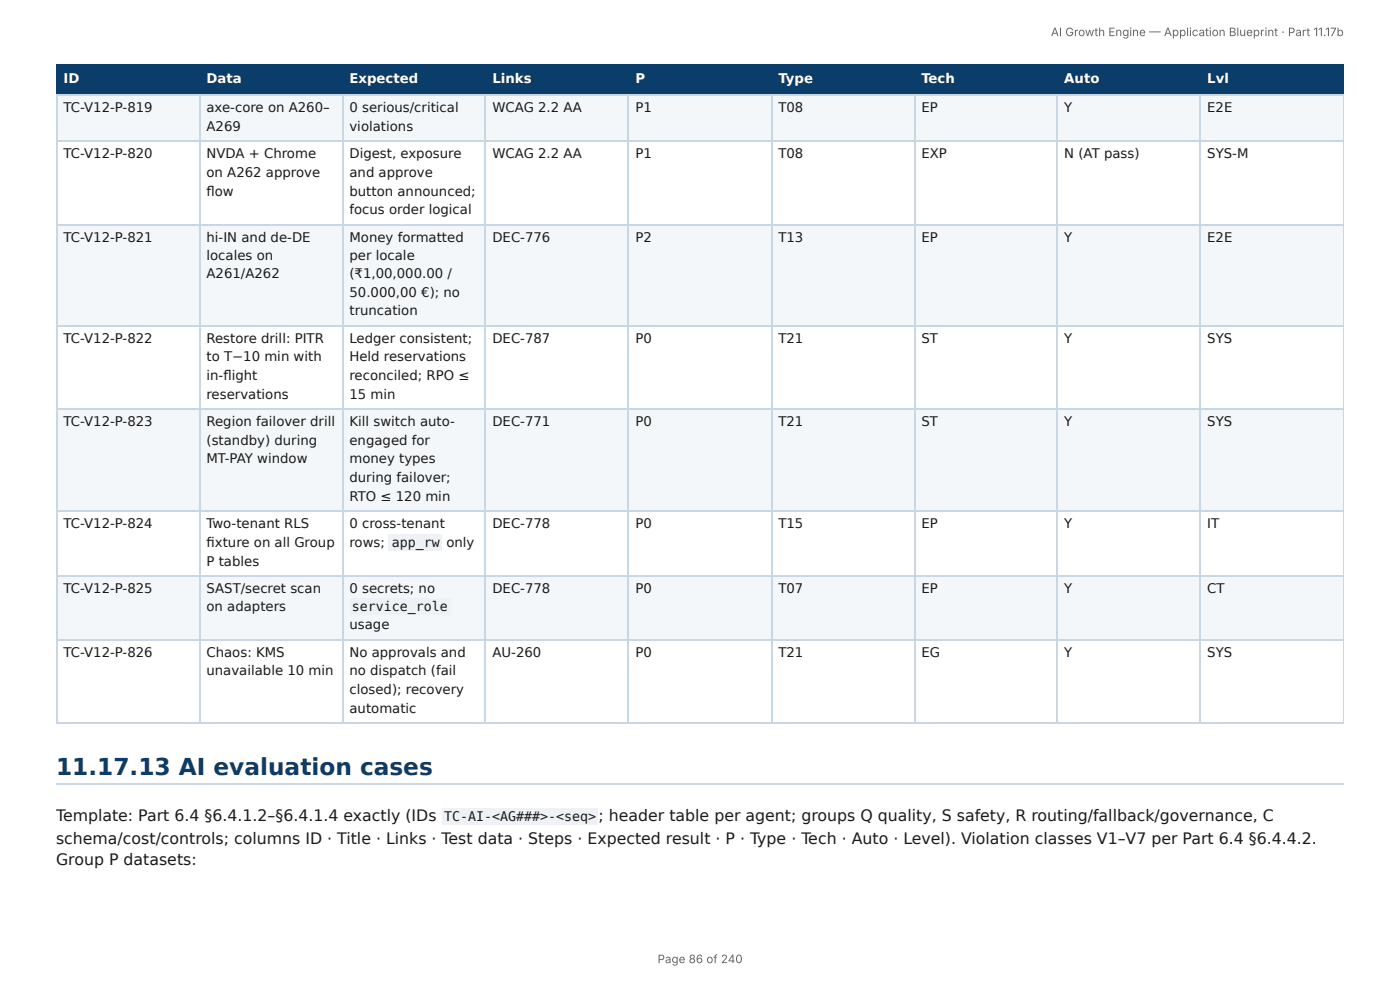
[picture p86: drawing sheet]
<svg xmlns="http://www.w3.org/2000/svg" width="297mm" height="210mm" viewBox="0 0 297 210" stroke-linecap="round" stroke-linejoin="round" font-family="sans-serif">
<defs><g id="words">
<text font-size="4.9" fill="#0b3d6b" x="11.9" y="164.6">11.17.13 AI evaluation cases</text>
<g font-size="3.3" fill="#1a1a1a">
<text x="11.9" y="174.4">Template: Part 6.4 §6.4.1.2–§6.4.1.4 exactly (IDs</text>
<text x="11.9" y="179.1">schema/cost/controls; columns ID · Title · Links · Test data · Steps · Expected result · P · Type · Tech · Auto · Level). Violation classes V1–V7 per Part 6.4 §6.4.4.2.</text>
<text x="127.1" y="174.4">; header table per agent; groups Q quality, S safety, R routing/fallback/governance, C</text>
<text x="11.9" y="183.6">Group P datasets:</text>
</g>
<g font-size="2.8" fill="#fff">
<text x="13.5" y="17.7">ID</text>
<text x="43.9" y="17.7">Data</text>
<text x="74.2" y="17.7">Expected</text>
<text x="104.6" y="17.7">Links</text>
<text x="135" y="17.7">P</text>
<text x="165.3" y="17.7">Type</text>
<text x="195.7" y="17.7">Tech</text>
<text x="226" y="17.7">Auto</text>
<text x="256.4" y="17.7">Lvl</text>
</g>
<g font-size="2.8" fill="#1a1a1a">
<text x="13.5" y="23.8">TC-V12-P-819</text>
<text x="43.9" y="23.8">axe-core on A260–</text>
<text x="74.2" y="23.8">0 serious/critical</text>
<text x="104.6" y="23.8">WCAG 2.2 AA</text>
<text x="135" y="23.8">P1</text>
<text x="165.3" y="23.8">T08</text>
<text x="195.7" y="23.8">EP</text>
<text x="226" y="23.8">Y</text>
<text x="256.4" y="23.8">E2E</text>
<text x="43.9" y="27.8">A269</text>
<text x="74.2" y="27.8">violations</text>
<text x="13.5" y="33.6">TC-V12-P-820</text>
<text x="43.9" y="33.6">NVDA + Chrome</text>
<text x="74.2" y="33.6">Digest, exposure</text>
<text x="104.6" y="33.6">WCAG 2.2 AA</text>
<text x="135" y="33.6">P1</text>
<text x="165.3" y="33.6">T08</text>
<text x="195.7" y="33.6">EXP</text>
<text x="226" y="33.6">N (AT pass)</text>
<text x="256.4" y="33.6">SYS-M</text>
<text x="43.9" y="37.6">on A262 approve</text>
<text x="43.9" y="41.5">fl ow</text>
<text x="74.2" y="37.6">and approve</text>
<text x="74.2" y="41.5">button announced;</text>
<text x="74.2" y="45.5">focus order logical</text>
<text x="13.5" y="51.3">TC-V12-P-821</text>
<text x="43.9" y="51.3">hi-IN and de-DE</text>
<text x="74.2" y="51.3">Money formatted</text>
<text x="104.6" y="51.3">DEC-776</text>
<text x="135" y="51.3">P2</text>
<text x="165.3" y="51.3">T13</text>
<text x="195.7" y="51.3">EP</text>
<text x="226" y="51.3">Y</text>
<text x="256.4" y="51.3">E2E</text>
<text x="43.9" y="55.3">locales on</text>
<text x="43.9" y="59">A261/A262</text>
<text x="74.2" y="55.3">per locale</text>
<text x="74.2" y="59">(₹1,00,000.00 /</text>
<text x="74.2" y="63">50.000,00 €); no</text>
<text x="74.2" y="66.9">truncation</text>
<text x="13.5" y="72.8">TC-V12-P-822</text>
<text x="43.9" y="72.8">Restore drill: PITR</text>
<text x="43.9" y="76.7">to T−10 min with</text>
<text x="74.2" y="72.8">Ledger consistent;</text>
<text x="74.2" y="76.7">Held reservations</text>
<text x="104.6" y="72.8">DEC-787</text>
<text x="135" y="72.8">P0</text>
<text x="165.3" y="72.8">T21</text>
<text x="195.7" y="72.8">ST</text>
<text x="226" y="72.8">Y</text>
<text x="256.4" y="72.8">SYS</text>
<text x="43.9" y="80.7">in-fl ight</text>
<text x="74.2" y="80.7">reconciled; RPO ≤</text>
<text x="43.9" y="84.7">reservations</text>
<text x="74.2" y="84.7">15 min</text>
<text x="13.5" y="90.5">TC-V12-P-823</text>
<text x="43.9" y="90.5">Region failover drill</text>
<text x="43.9" y="94.5">(standby) during</text>
<text x="74.2" y="90.5">Kill switch auto-</text>
<text x="74.2" y="94.5">engaged for</text>
<text x="104.6" y="90.5">DEC-771</text>
<text x="135" y="90.5">P0</text>
<text x="165.3" y="90.5">T21</text>
<text x="195.7" y="90.5">ST</text>
<text x="226" y="90.5">Y</text>
<text x="256.4" y="90.5">SYS</text>
<text x="43.9" y="98.4">MT-PAY window</text>
<text x="74.2" y="98.4">money types</text>
<text x="74.2" y="102.4">during failover;</text>
<text x="74.2" y="106.4">RTO ≤ 120 min</text>
<text x="13.5" y="112.2">TC-V12-P-824</text>
<text x="43.9" y="112.2">Two-tenant RLS</text>
<text x="74.2" y="112.2">0 cross-tenant</text>
<text x="104.6" y="112.2">DEC-778</text>
<text x="135" y="112.2">P0</text>
<text x="165.3" y="112.2">T15</text>
<text x="195.7" y="112.2">EP</text>
<text x="226" y="112.2">Y</text>
<text x="256.4" y="112.2">IT</text>
<text x="43.9" y="116.2">fi xture on all Group</text>
<text x="74.2" y="116.2">rows;</text>
<text x="83.2" y="116.2">app_rw</text>
<text x="94.8" y="116.2">only</text>
<text x="13.5" y="125.9">TC-V12-P-825</text>
<text x="43.9" y="120.1">P tables</text>
<text x="43.9" y="125.9">SAST/secret scan</text>
<text x="74.2" y="125.9">0 secrets; no</text>
<text x="104.6" y="125.9">DEC-778</text>
<text x="135" y="125.9">P0</text>
<text x="165.3" y="125.9">T07</text>
<text x="195.7" y="125.9">EP</text>
<text x="226" y="125.9">Y</text>
<text x="256.4" y="125.9">CT</text>
<text x="43.9" y="129.6">on adapters</text>
<text x="74.8" y="129.6">service_role</text>
<text x="74.2" y="133.6">usage</text>
<text x="13.5" y="139.4">TC-V12-P-826</text>
<text x="43.9" y="139.4">Chaos: KMS</text>
<text x="43.9" y="143.4">unavailable 10 min</text>
<text x="74.2" y="139.4">No approvals and</text>
<text x="74.2" y="143.4">no dispatch (fail</text>
<text x="104.6" y="139.4">AU-260</text>
<text x="135" y="139.4">P0</text>
<text x="165.3" y="139.4">T21</text>
<text x="195.7" y="139.4">EG</text>
<text x="226" y="139.4">Y</text>
<text x="256.4" y="139.4">SYS</text>
<text x="74.2" y="147.4">closed); recovery</text>
<text x="74.2" y="151.3">automatic</text>
<text x="94.3" y="174.4">TC-AI-&lt;AG###&gt;-&lt;seq&gt;</text>
</g>
<g font-size="2.5" fill="#666">
<text x="223.2" y="7.7">AI Growth Engine — Application Blueprint · Part 11.17b</text>
<text x="139.7" y="204.5">Page 86 of 240</text>
</g>
</g></defs>
<g fill="#0b3d6b">
<path d="M12.2 14h30.1v6.1h-30.1z"/>
<path d="M42.3 14h30.5v6.1h-30.5z"/>
<path d="M72.8 14h30.4v6.1h-30.4z"/>
<path d="M103.2 14h30.4v6.1h-30.4z"/>
<path d="M133.6 14h30.2v6.1h-30.2z"/>
<path d="M163.8 14h30.4v6.1h-30.4z"/>
<path d="M194.2 14h30.4v6.1h-30.4z"/>
<path d="M224.6 14h30.5v6.1h-30.5z"/>
<path d="M255.1 14h30.3v6.1h-30.3z"/>
</g>
<g fill="#f4f7fa">
<path d="M12.2 20.1h30.1v9.8h-30.1z"/>
<path d="M42.3 20.1h30.5v9.8h-30.5z"/>
<path d="M72.8 20.1h30.4v9.8h-30.4z"/>
<path d="M103.2 20.1h30.4v9.8h-30.4z"/>
<path d="M133.6 20.1h30.2v9.8h-30.2z"/>
<path d="M163.8 20.1h30.4v9.8h-30.4z"/>
<path d="M194.2 20.1h30.4v9.8h-30.4z"/>
<path d="M224.6 20.1h30.5v9.8h-30.5z"/>
<path d="M255.1 20.1h30.3v9.8h-30.3z"/>
<path d="M12.2 47.6h30.1v21.7h-30.1z"/>
<path d="M42.3 47.6h30.5v21.7h-30.5z"/>
<path d="M72.8 47.6h30.4v21.7h-30.4z"/>
<path d="M103.2 47.6h30.4v21.7h-30.4z"/>
<path d="M133.6 47.6h30.2v21.7h-30.2z"/>
<path d="M163.8 47.6h30.4v21.7h-30.4z"/>
<path d="M194.2 47.6h30.4v21.7h-30.4z"/>
<path d="M224.6 47.6h30.5v21.7h-30.5z"/>
<path d="M255.1 47.6h30.3v21.7h-30.3z"/>
<path d="M12.2 87h30.1v21.5h-30.1z"/>
<path d="M42.3 87h30.5v21.5h-30.5z"/>
<path d="M72.8 87h30.4v21.5h-30.4z"/>
<path d="M103.2 87h30.4v21.5h-30.4z"/>
<path d="M133.6 87h30.2v21.5h-30.2z"/>
<path d="M163.8 87h30.4v21.5h-30.4z"/>
<path d="M194.2 87h30.4v21.5h-30.4z"/>
<path d="M224.6 87h30.5v21.5h-30.5z"/>
<path d="M255.1 87h30.3v21.5h-30.3z"/>
<path d="M12.2 122.2h30.1v13.8h-30.1z"/>
<path d="M42.3 122.2h30.5v13.8h-30.5z"/>
<path d="M72.8 122.2h30.4v13.8h-30.4z"/>
<path d="M103.2 122.2h30.4v13.8h-30.4z"/>
<path d="M133.6 122.2h30.2v13.8h-30.2z"/>
<path d="M163.8 122.2h30.4v13.8h-30.4z"/>
<path d="M194.2 122.2h30.4v13.8h-30.4z"/>
<path d="M224.6 122.2h30.5v13.8h-30.5z"/>
<path d="M255.1 122.2h30.3v13.8h-30.3z"/>
</g>
<path d="M11.9 13.9h273.5M12 13.8v6.6M42.5 13.8v6.6M72.9 13.8v6.6M103.1 13.8v6.6M133.5 13.8v6.6M163.9 13.8v6.6M194.3 13.8v6.6M224.5 13.8v6.6M254.9 13.8v6.6M11.9 20.2h273.5" fill="none" stroke="#0b3d6b" stroke-width=".26"/>
<path d="M285.3 13.8v6.6" fill="none" stroke="#0b3d6b" stroke-width=".21"/>
<g fill="none" stroke="#c9d6e3" stroke-width=".26">
<path d="M11.9 20.2h273.5M11.9 30h273.5M12 20.4v133.3M42.5 20.4v133.3M72.9 20.4v133.3M103.1 20.4v133.3M133.5 20.4v133.3M163.9 20.4v133.3M194.3 20.4v133.3M224.5 20.4v133.3M254.9 20.4v133.3M11.9 47.8h273.5"/>
<path d="M11.9 69.2h273.5M11.9 86.9h273.5M11.9 108.6h273.5M11.9 122.4h273.5M11.9 135.9h273.5M11.9 153.6h273.5M11.9 166.6h273.5"/>
</g>
<path d="M285.3 20.4v133.3" fill="none" stroke="#c9d6e3" stroke-width=".21"/>
<g fill="#eef2f6">
<path d="M82.5 113.5h11.4v3.4h-11.4z"/>
<path d="M74.3 127h21.5v3.4h-21.5z"/>
<path d="M93.9 171.7h33.1v3.5h-33.1z"/>
</g>
<use href="#words"/>
</svg>
